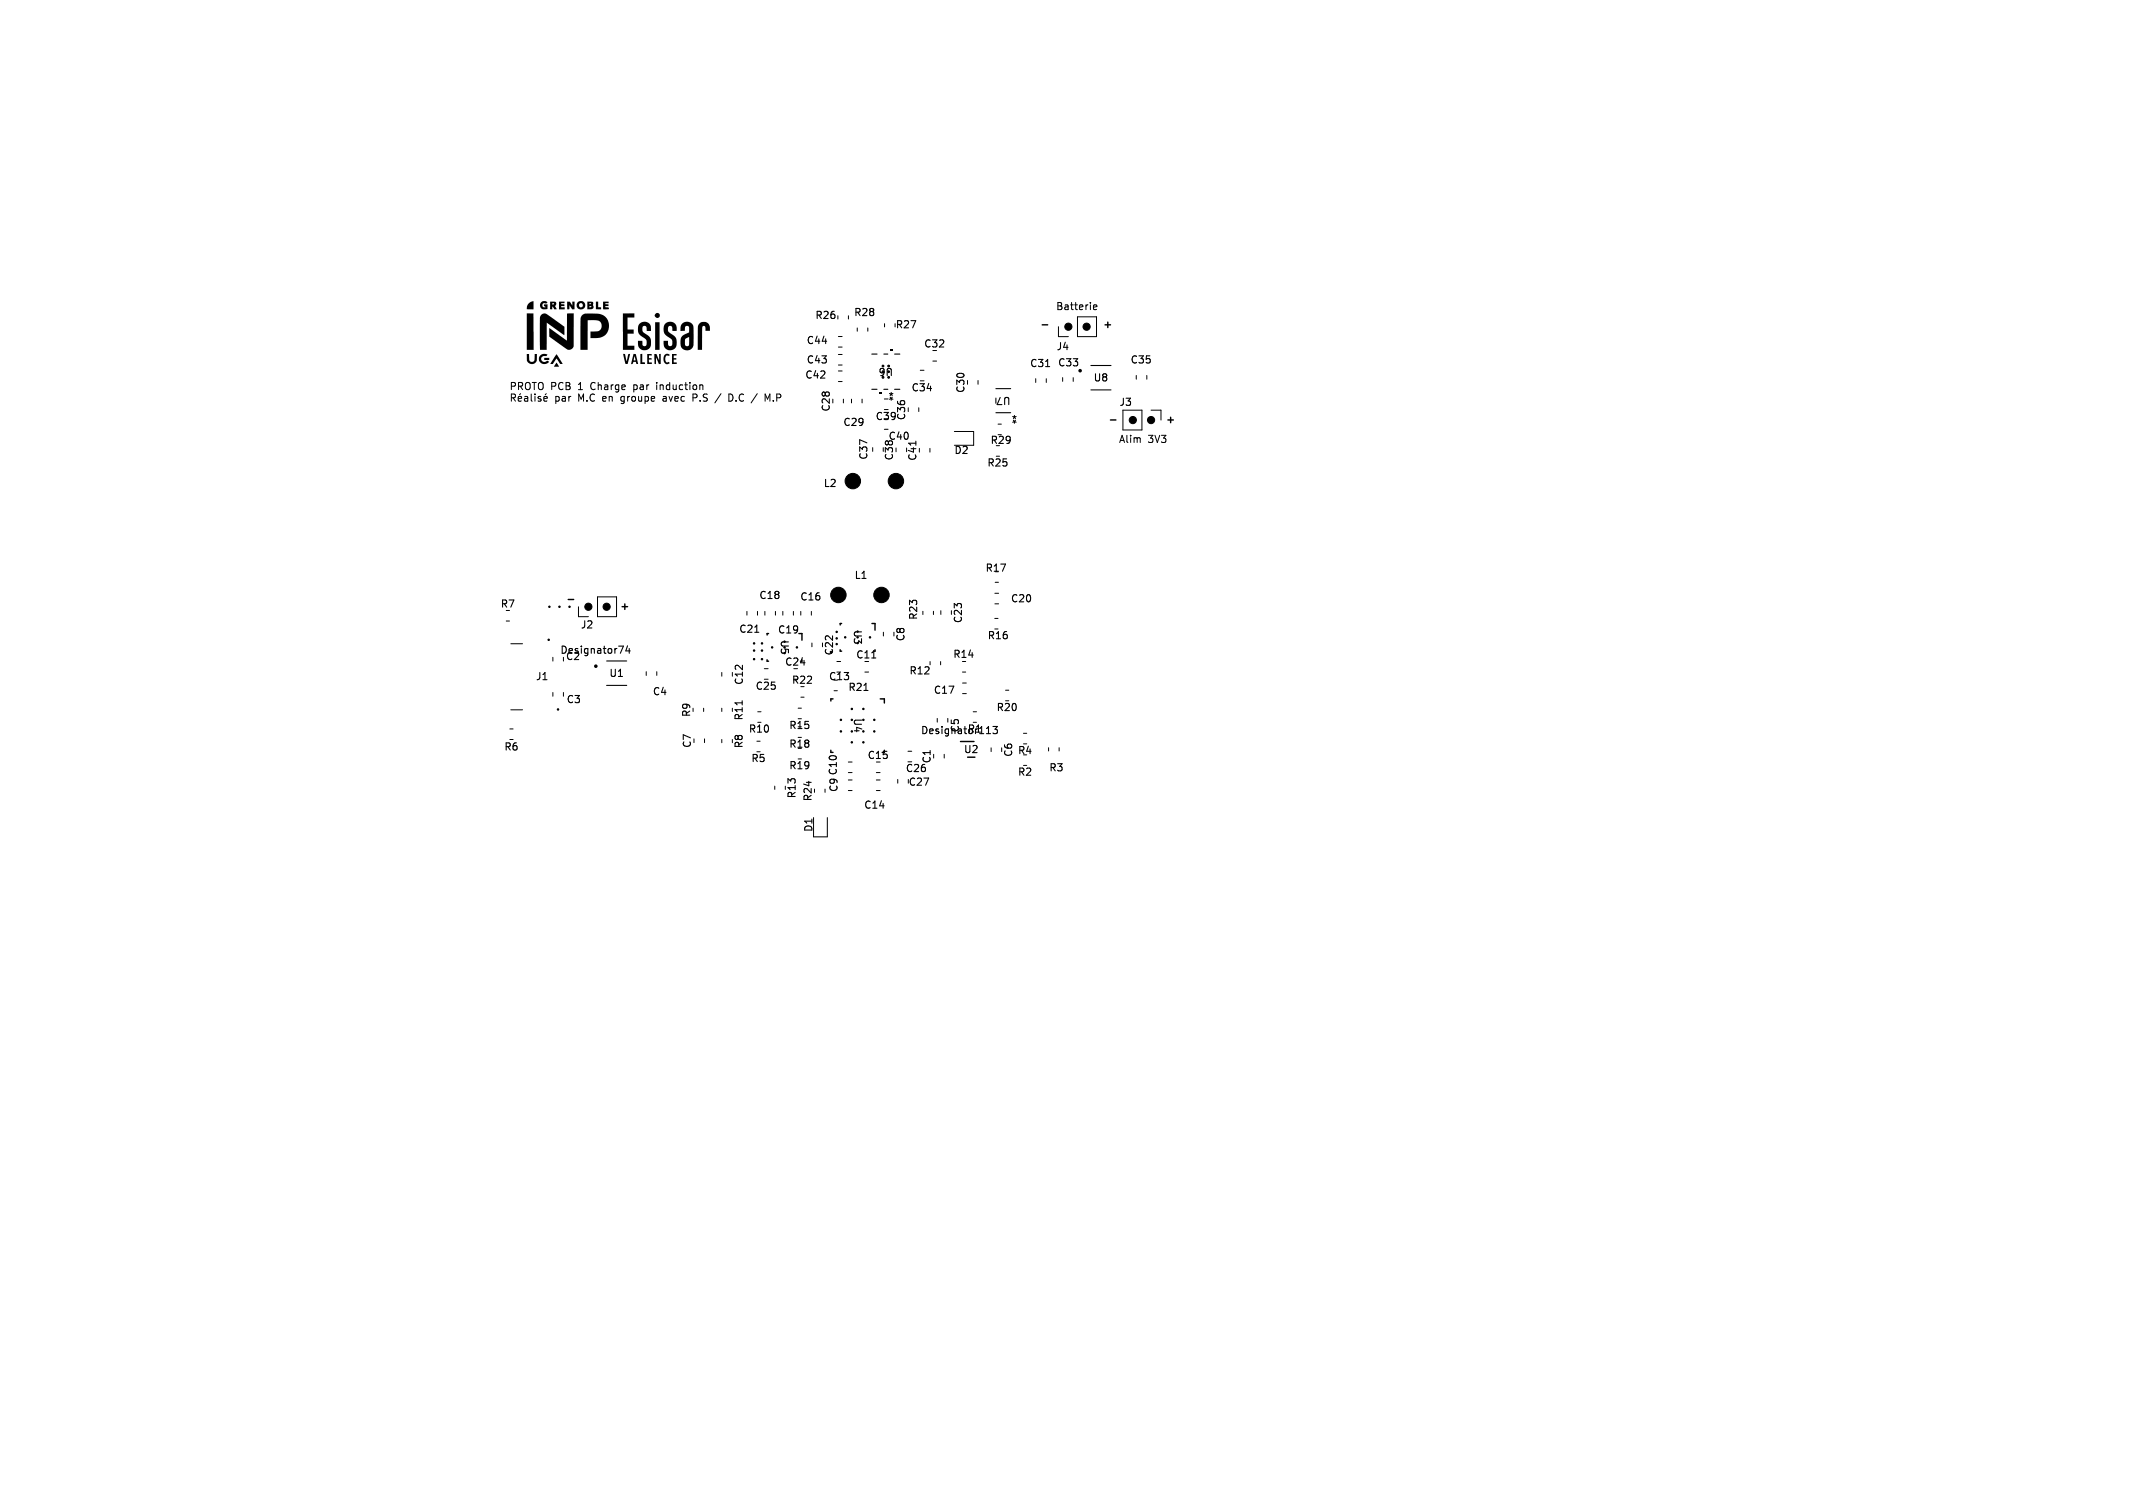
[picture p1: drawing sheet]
<svg xmlns="http://www.w3.org/2000/svg" width="297mm" height="210mm" viewBox="0 0 297 210" stroke-linecap="round" stroke-linejoin="round" font-family="sans-serif">
<defs><g id="words">
<g font-size="1.4">
<text x="113.4" y="44.6">R26</text>
<text x="118.8" y="44.2">R28</text>
<text x="124.6" y="45.9">R27</text>
<text x="147" y="43.3">Batterie</text>
<text x="153.5" y="45.8">+</text>
<text x="112" y="52.9">C42</text>
<text x="112.2" y="48.1">C44</text>
<text x="112.2" y="50.8">C43</text>
<text x="124.5" y="51" transform="rotate(-180 124.5 51)">U6</text>
<text x="128.6" y="48.6">C32</text>
<text x="143.3" y="51.3">C31</text>
<text x="147" y="49">J4</text>
<text x="147.2" y="51.2">C33</text>
<text x="152.2" y="53.3">U8</text>
<text x="157.3" y="50.8">C35</text>
<text x="70.9" y="54.4">PROTO PCB</text>
<text x="77.2" y="56">par</text>
<text x="80.5" y="54.4">1</text>
<text x="82.3" y="54.4">Charge</text>
<text x="86.6" y="56">groupe</text>
<text x="88.3" y="54.4">par</text>
<text x="91.6" y="54.4">induction</text>
<text x="92.5" y="56">avec</text>
<text x="96.8" y="56">P.S</text>
<text x="102" y="56">D.C /</text>
<text x="107.2" y="56">M.P</text>
<text x="115.7" y="57.4" transform="rotate(-90 115.7 57.4)">C28</text>
<text x="117.3" y="59.5">C29</text>
<text x="121.8" y="58.7">C39</text>
<text x="124.6" y="54.5" transform="rotate(-180 124.6 54.5)">*</text>
<text x="126.2" y="58.6" transform="rotate(-90 126.2 58.6)">C36</text>
<text x="126.8" y="54.7">C34</text>
<text x="134.5" y="54.8" transform="rotate(-90 134.5 54.8)">C30</text>
<text x="140.8" y="55.1" transform="rotate(-180 140.8 55.1)">U7</text>
<text x="141.8" y="57.7" transform="rotate(-180 141.8 57.7)">*</text>
<text x="155.8" y="56.7">J3</text>
<text x="162.3" y="59">+</text>
<text x="121" y="64.1" transform="rotate(-90 121 64.1)">C37</text>
<text x="123.6" y="61.5">C40</text>
<text x="124.5" y="64.2" transform="rotate(-90 124.5 64.2)">C38</text>
<text x="127.8" y="64.3" transform="rotate(-90 127.8 64.3)">C41</text>
<text x="132.8" y="63.4">D2</text>
<text x="137.4" y="65.2">R25</text>
<text x="137.8" y="62">R29</text>
<text x="155.8" y="61.8">Alim</text>
<text x="159.8" y="61.8">3V3</text>
<text x="114.6" y="68">L2</text>
<text x="105.6" y="83.6">C18</text>
<text x="111.3" y="83.8">C16</text>
<text x="118.9" y="80.8">L1</text>
<text x="137.1" y="79.8">R17</text>
<text x="69.6" y="84.8">R7</text>
<text x="80.8" y="87.7">J2</text>
<text x="86.2" y="85">+</text>
<text x="102.8" y="88.3">C21</text>
<text x="108.2" y="88.4">C19</text>
<text x="108.5" y="89" transform="rotate(90 108.5 89)">U5</text>
<text x="118.7" y="87.6" transform="rotate(90 118.7 87.6)">U3</text>
<text x="126.1" y="89.4" transform="rotate(-90 126.1 89.4)">C8</text>
<text x="127.9" y="86.4" transform="rotate(-90 127.9 86.4)">R23</text>
<text x="134.1" y="86.9" transform="rotate(-90 134.1 86.9)">C23</text>
<text x="137.4" y="89.2">R16</text>
<text x="140.7" y="84.1">C20</text>
<text x="74.5" y="94.9">J1</text>
<text x="77.9" y="91.2">Designator74</text>
<text x="78.7" y="92.1">C2</text>
<text x="84.7" y="94.5">U1</text>
<text x="103.6" y="95.5" transform="rotate(-90 103.6 95.5)">C12</text>
<text x="109.2" y="92.9">C24</text>
<text x="110.2" y="95.4">R22</text>
<text x="115.3" y="94.9">C13</text>
<text x="116.2" y="91.4" transform="rotate(-90 116.2 91.4)">C22</text>
<text x="119.1" y="91.9">C11</text>
<text x="126.5" y="94.1">R12</text>
<text x="132.6" y="91.8">R14</text>
<text x="78.8" y="98.1">C3</text>
<text x="90.8" y="97">C4</text>
<text x="96.3" y="100" transform="rotate(-90 96.3 100)">R9</text>
<text x="103.6" y="100.4" transform="rotate(-90 103.6 100.4)">R11</text>
<text x="105.1" y="96.3">C25</text>
<text x="109.8" y="101.7">R15</text>
<text x="118" y="96.4">R21</text>
<text x="118.7" y="99.9" transform="rotate(90 118.7 99.9)">U4</text>
<text x="129.9" y="96.8">C17</text>
<text x="138.7" y="99.2">R20</text>
<text x="70.1" y="104.7">R6</text>
<text x="96.4" y="104.3" transform="rotate(-90 96.4 104.3)">C7</text>
<text x="103.6" y="104.3" transform="rotate(-90 103.6 104.3)">R8</text>
<text x="104.2" y="102.2">R10</text>
<text x="104.5" y="106.3">R5</text>
<text x="109.8" y="104.3">R18</text>
<text x="109.8" y="107.3">R19</text>
<text x="120.7" y="105.9">C15</text>
<text x="126" y="107.7">C26</text>
<text x="128.1" y="102.4">Designator113</text>
<text x="129.8" y="106.4" transform="rotate(-90 129.8 106.4)">C1</text>
<text x="133.7" y="102.1" transform="rotate(-90 133.7 102.1)">C5</text>
<text x="134.1" y="105.1">U2</text>
<text x="134.6" y="102.2">R1</text>
<text x="141.1" y="105.5" transform="rotate(-90 141.1 105.5)">C6</text>
<text x="141.6" y="105.2">R4</text>
<text x="146" y="107.6">R3</text>
<text x="111" y="111.3" transform="rotate(-90 111 111.3)">R13</text>
<text x="113.2" y="111.7" transform="rotate(-90 113.2 111.7)">R24</text>
<text x="116.8" y="110.4" transform="rotate(-90 116.8 110.4)">C9 C10</text>
<text x="120.2" y="112.8">C14</text>
<text x="126.4" y="109.6">C27</text>
<text x="141.6" y="108.2">R2</text>
<text x="113.3" y="116" transform="rotate(-90 113.3 116)">D1</text>
</g>
</g></defs>
<g fill="none" stroke="#000" stroke-width=".2">
<path d="M145.1 45.2h.8M154.6 58.5h.8M79.1 83.5h.8M106.8 91.9v.2h.2M107 88.2h-.2v.2M111.2 88.2h.5v1M116 97.3h-.3v.3M117 90.5v.2h.2M117.2 86.8h-.2v.2M121.4 86.8h.4v1M122.6 97.3h.5v.6M115.7 104.5v.3h.3"/>
<path d="M133.7 103.3h1.9"/>
</g>
<g fill="none" stroke="#000" stroke-width=".14">
<path d="M71.2 54.9v1M71.4 55.4l.4 .5M71.6 54.9l.2 .2-.1 .2-.5 .1M72.2 55.5l.4-.1v-.1l-.3-.1-.1 .1v.5h.4M72.5 54.8l-.2 .2M73.1 55.3h.3l.1 .6M73.5 55.4l-.3 .1-.2 .1 .2 .3 .3-.1M74 54.9v.8l.1 .2M74.5 54.9v.1M74.5 55.2v.7M75.3 55.3l-.2-.1-.2 .1 .1 .2 .3 .1v.2h-.4M75.7 55.5l.5-.1v-.1l-.3-.1-.2 .1 .1 .5h.4"/>
<path d="M76.1 54.8l-.2 .2M80.6 55.9v-1l.3 .7 .4-.7v1M81.7 55.8v.1M82.2 55.1a.45 .45 0 0 0 0 .6 .45 .45 0 0 0 .6 .1M83.9 55.5l.5-.1-.1-.1-.2-.1-.2 .1 .1 .5h.3M84.8 55.3l.2-.1 .2 .1 .1 .6M84.8 55.2v.7M97.6 53.6l.3 .1v.6M100.4 54.8l-.9 1.3M101.7 54.9h-.2v1h.2M106.9 55.6l-.4-.7v1M116.7 44v.4"/>
<path d="M116.7 51.7h.6M116.7 53.1h.6M116.7 46.9h.6M116.7 48.3h.6M116.7 49.4h.6M116.7 50.8h.6M117.4 55.6v.5M118.1 44v.4M118.6 55.6v.5M119.4 45.7v.4M120 55.6v.5M120.8 45.7v.4"/>
<path d="M123.1 59.8h.6M123.1 55.6h.6M123.1 57h.6M123.2 45.1v.4M127.9 56.8v.5M128.1 51.6h.6M128.1 53h.6M129.9 50.3h.5M136.2 53v.5M139 59.1h.4M144.2 52.7v.6M145.7 52.7v.6"/>
<path d="M147.4 45.5v1.4h1.4M148 52.6v.5M149.4 52.6v.5M150 44.1h2.7v2.8h-2.7zM152.3 42.8l.4-.1v-.2h-.3l-.1 .1v.5h.4M156.4 57.1h2.6v2.8h-2.6zM158.2 52.3v.5M159.7 52.3v.5M160.3 57.1h1.4v1.4M121.5 62.3v.6M123 62.3v.6M126.2 62.4v.5"/>
<path d="M129.5 62.4v.6M132.9 60.1h2.7v1.9h-2.7M138.7 63.5h.5M139 60.5h.4M70.5 86.5h.4M71.1 89.7h1.7M71.1 98.9h1.7M77 91.5v.6M77 96.4v.6M78.5 96.4v.6M80.5 84.5v1.4h1.4M83.2 83.1h2.6v2.8h-2.6z"/>
<path d="M90 93.5v.6M91.5 93.5v.6M98 98.6v.5M100.5 93.6v.6M100.5 98.6v.5M102 93.6v.6M102 98.6v.5M104 85.1v.6M105.5 85.1v.6M105.5 99.1h.5M106.4 93.1h.6M106.4 94.6h.6"/>
<path d="M106.5 85.1v.6M108 85.1v.6M109 85.1v.6M110.5 85.1v.6M111.1 98.6h.5M111.5 85.1v.6M111.5 97.1h.5M113 85.1v.6M113.1 89.5v.6M114.5 89.5v.6M116.1 96.2h.5M116.5 92.1h.6"/>
<path d="M120.4 93.6h.6M123 88v.6M124.5 88v.6M128.5 85.1v.5M129.5 92.1v.5M130 85.1v.5M131 92.1v.5M131 85v.6M132.5 85v.6M134 93.6h.5M134 95.1h.6M134 96.6h.6"/>
<path d="M135.5 99.1h.5M138.5 86.1h.5M138.5 87.6h.5M138.5 82.6h.6M138.5 84.1h.6M138.6 81.1h.4M140 96.1h.5M140 97.6h.5M71 101.5h.4M71 103h.4M98.1 102.9v.5M100.5 103v.4"/>
<path d="M102 103v.4M105.4 103.2h.4M105.4 104.7h.4M105.5 100.6h.5M107.9 109.5v.4M109.3 109.5v.4M111.1 102.7h.5M111.1 100.1h.5M111.1 105.7h.5M113.3 113.9v2.6h1.9v-2.6M114.9 109.9v.4M118.1 108.6h.5"/>
<path d="M118.1 110.1h.5M118.1 106.1h.5M118.1 107.6h.5M122 108.6h.5M122 110.1h.5M122 107.6h.5M125 108.5v.6M126.4 104.6h.6M126.4 106.1h.6M130.5 100v.6M131.5 105v.6M132 100v.6"/>
<path d="M135.5 100.6h.5M138 104.1v.6M139.5 104.1v.6M142.5 106.6h.5M142.5 102.1h.5M142.5 103.6h.5M146 104.1v.5M147.5 104.1v.5"/>
</g>
<g fill="none" stroke="#000" stroke-width=".15">
<path d="M121.4 54.2h.7M121.4 49.3h.7M123.1 54.2h.5M123.1 49.3h.5M124.6 54.2h.7M124.6 49.3h.7M138.7 57.5h2M138.7 54.1h2M145.6 51.1h.6M151.9 50.9h2.8M151.9 54.3h2.8M127.5 61.4v.6"/>
<path d="M84.5 92.1h2.8M84.5 95.5h2.8M86.1 90h.7l-.4 1M87.4 89.9l-.3 .7h.7M87.6 90.3v.7M103.3 97.6v.6M105.1 88.1h.6M120.3 96.2h.6M121.4 91.6h.6M137.4 102.2h.5M137.5 101.3l.1-.1v1M138.3 101.2h.6l-.4 .4h.3v.5l-.1 .1-.4-.1"/>
</g>
<g fill="#000">
<path d="M73.3 49.3h.4v.6a.41 .41 0 0 0 .4 .5 .41 .41 0 0 0 .3-.6l.1-.5h.3v.4a.74 .74 0 0 1-.5 1 .74 .74 0 0 1-.9-.5zM73.4 43.6l.9 .1v5h-.9zM73.6 42.3l.3-.3 .4-.1v1.2h-.9v-.5zM75.4 42.1a.61 .61 0 0 1 .8 0l-.1 .2a.32 .32 0 0 0-.5 0 .32 .32 0 0 0 0 .4 .32 .32 0 0 0 .4 .1l-.3-.2v-.2h.5v.6l-.1 .1a.62 .62 0 0 1-.8-.2 .62 .62 0 0 1 .1-.8zM75.4 43.8a.96 .96 0 0 1 1.3 .3l1.9 1.4v1.1l-2.5-1.7v3.8h-.9v-4a1.05 1.05 0 0 1 .2-.9zM75.2 49.5a.62 .62 0 0 1 1-.1l-.1 .2a.45 .45 0 0 0-.7 .2 .45 .45 0 0 0 .3 .6h.2a.28 .28 0 0 1 .3-.2 .28 .28 0 0 1 .2 .2 .76 .76 0 0 1-1 .2 .76 .76 0 0 1-.2-1.1zM75.8 49.8h.7v.3h-.7zM76.6 42h.6a.32 .32 0 0 1 .3 .3 .32 .32 0 0 1-.2 .3l.2 .5a.41 .41 0 0 1-.5-.4h-.1v.1a.2 .2 0 0 1 0 .2 .2 .2 0 0 1-.3 .1 .2 .2 0 0 1 0-.3v-.4l.6-.1-.3-.1v.2h-.3zM77.5 50.5l.4 .6h-.8zM77.5 49.3l.9 1.4h-.4l-.5-.8-.3 .5a.39 .39 0 0 1-.6 .3zM77.8 42h.8v.2h-.5v.2h.5v.2h-.5v.2h.5v.3h-.8zM79 42h.4l.3 .6v-.6h.3v1.1h-.3l-.4-.6v.5l-.3 .1z"/>
<path d="M76.5 45.7l2.4 1.7v-3.7l1-.1v4.7a.73 .73 0 0 1-1.3 .1l-2.1-1.5zM80.4 42.1a.61 .61 0 0 1 1 .1 .61 .61 0 0 1-.3 .9 .61 .61 0 0 1-.8-.6h.3a.28 .28 0 0 0 .4 .2 .28 .28 0 0 0 .1-.4 .28 .28 0 0 0-.5 .1v.1h-.3zM81.1 43.9l.5-.2a5.7 5.7 0 0 1 2.4 .2 1.75 1.75 0 0 1 .7 2.2 1.75 1.75 0 0 1-2 1h-.5v-.9h.5a.83 .83 0 0 0 1.1-.8 .83 .83 0 0 0-1-.8h-1v4.1h-1v-4a.91 .91 0 0 1 .3-.8zM81.8 42h.3a.35 .35 0 0 1 .5 .1 .35 .35 0 0 1 0 .4 .39 .39 0 0 1-.1 .5 .39 .39 0 0 1-.4 .1h-.3v-.3h.5l.1-.1-.3-.1v.2h-.3v-.4l.5-.1-.2-.1v.2h-.3zM83 42h.3v.8h.4v.3h-.7zM84 42h.7v.2h-.3l-.2 .1 .5 .1v.2h-.4v.2h.2a.21 .21 0 0 1 .2 0 .21 .21 0 0 1 .1 .3h-.8zM86.8 49.3h.2l.3 1 .2-.9 .2-.1-.3 1.4a.29 .29 0 0 1-.3-.1 .29 .29 0 0 1-.1-.3zM86.7 43.7l1.6-.1v.6h-.9v1.7h.8v.6h-.8v1.6h.9v.6h-1.6zM88.2 49.3h.3l.4 1.4h-.3l-.1-.3h-.1a.26 .26 0 0 0-.3 .3h-.2l.1-.6 .5 .1-.1-.6-.2 .5h-.2zM89.2 49.3h.2v1.2a.23 .23 0 0 1 .3-.1 .23 .23 0 0 1 .1 .3h-.6zM89.1 45.1a.9 .9 0 0 1 1-.3 .9 .9 0 0 1 .5 1v.3h-.5l-.1-.3a.33 .33 0 0 0-.3-.4 .33 .33 0 0 0-.3 .5 .7 .7 0 0 0 .6 .7 1.28 1.28 0 0 1 .2 2.1 .97 .97 0 0 1-1.1-.2 .97 .97 0 0 1-.3-1h.6l.1 .6a.33 .33 0 0 0 .4 .1 .33 .33 0 0 0 .1-.4 .88 .88 0 0 0-.7-1 1.26 1.26 0 0 1-.2-1.7zM90.1 49.3h.6l.1 .2h-.4v.4h.3v.2h-.4v.1l.1 .3h.4v.2h-.7z"/>
<path d="M91.2 44.9h.6v3.8h-.6zM91.1 49.3h.3l.4 .9v-.9h.2v1.4h-.3l-.4-.9v.9h-.2zM92.6 49.4a.41 .41 0 0 1 .6 .1 .4 .4 0 0 0-.4 .1 .4 .4 0 0 0-.2 .4l.1 .3a.26 .26 0 0 0 .4 .1l.1 .1a.5 .5 0 0 1-.6 .2 .5 .5 0 0 1-.2-.6zM92.6 45.1a.97 .97 0 0 1 1.2-.2 .97 .97 0 0 1 .4 1.2h-.6a.46 .46 0 0 0-.3-.7 .65 .65 0 0 0-.3 .6 .65 .65 0 0 0 .5 .5 1.3 1.3 0 0 1 .3 2.1 .97 .97 0 0 1-1.1 0 .97 .97 0 0 1-.3-1.1h.6a.53 .53 0 0 0 .3 .7 .62 .62 0 0 0 .2-1l-.1-.1a1.33 1.33 0 0 1-.8-2zM93.6 49.3h.6v.2h-.4v.4h.4v.2h-.4v.4h.4v.2h-.6zM94.9 45.1a.95 .95 0 0 1 1.2-.2 .95 .95 0 0 1 .5 1.1v1.5a.96 .96 0 0 1-.9 1.3 .96 .96 0 0 1-1-1.2h.7v.1a.34 .34 0 0 0 .3 .5 .34 .34 0 0 0 .3-.5v-.8a.61 .61 0 0 0-.6 .7h-.7a1.08 1.08 0 0 1 .9-1.2l.4-.1v-.5a.33 .33 0 0 0-.4-.4 .33 .33 0 0 0-.2 .5v.2h-.7l.1-.7zM97.4 45a.86 .86 0 0 1 1-.1 .86 .86 0 0 1 .5 .9v.3h-.7v-.3a.27 .27 0 0 0 0-.4 .27 .27 0 0 0-.4 .1v3.2h-.6v-2.7a1.15 1.15 0 0 1 .2-1zM122.4 54.7h.4v.2h-.4zM123.9 48.6h.4v.3h-.4z"/>
<circle cx="91.5" cy="43.9" r=".36"/>
</g>
<g fill="none" stroke="#000" stroke-width=".25">
<circle cx="150.4" cy="51.6" r=".12"/>
<circle cx="83" cy="92.8" r=".12"/>
</g>
<g fill="#000" stroke="#000" stroke-width=".14">
<circle cx="122.9" cy="52.6" r=".13"/>
<circle cx="123.7" cy="52.6" r=".13"/>
<circle cx="148.8" cy="45.5" r=".5"/>
<circle cx="151.3" cy="45.5" r=".5"/>
<circle cx="157.7" cy="58.5" r=".5"/>
<circle cx="160.3" cy="58.5" r=".5"/>
<circle cx="118.7" cy="67" r="1.08"/>
<circle cx="124.7" cy="67" r="1.08"/>
<circle cx="76.4" cy="89.1" r=".1"/>
<circle cx="76.5" cy="84.5" r=".1"/>
<circle cx="77.7" cy="98.8" r=".1"/>
<circle cx="77.9" cy="84.5" r=".1"/>
<circle cx="79.3" cy="84.5" r=".1"/>
<circle cx="81.9" cy="84.5" r=".5"/>
<circle cx="84.5" cy="84.5" r=".5"/>
<circle cx="105" cy="89.6" r=".1"/>
<circle cx="105" cy="90.6" r=".1"/>
<circle cx="105" cy="91.8" r=".1"/>
<circle cx="106.1" cy="89.6" r=".1"/>
<circle cx="106.1" cy="90.6" r=".1"/>
<circle cx="106.1" cy="91.8" r=".1"/>
<circle cx="107.5" cy="90.2" r=".1"/>
<circle cx="111" cy="90.2" r=".1"/>
<circle cx="116.5" cy="88" r=".1"/>
<circle cx="116.7" cy="82.9" r="1.08"/>
<circle cx="117.7" cy="88.8" r=".1"/>
<circle cx="118.6" cy="98.7" r=".1"/>
<circle cx="120.2" cy="98.7" r=".1"/>
<circle cx="121.1" cy="88.8" r=".1"/>
<circle cx="122.7" cy="82.9" r="1.08"/>
<circle cx="117.1" cy="100.3" r=".1"/>
<circle cx="117.1" cy="101.9" r=".1"/>
<circle cx="118.6" cy="103.4" r=".1"/>
<circle cx="120.2" cy="101.9" r=".1"/>
<circle cx="120.2" cy="100.3" r=".1"/>
<circle cx="120.2" cy="103.4" r=".1"/>
<circle cx="121.7" cy="100.3" r=".1"/>
<circle cx="121.7" cy="101.9" r=".1"/>
</g>
<use href="#words"/>
</svg>
